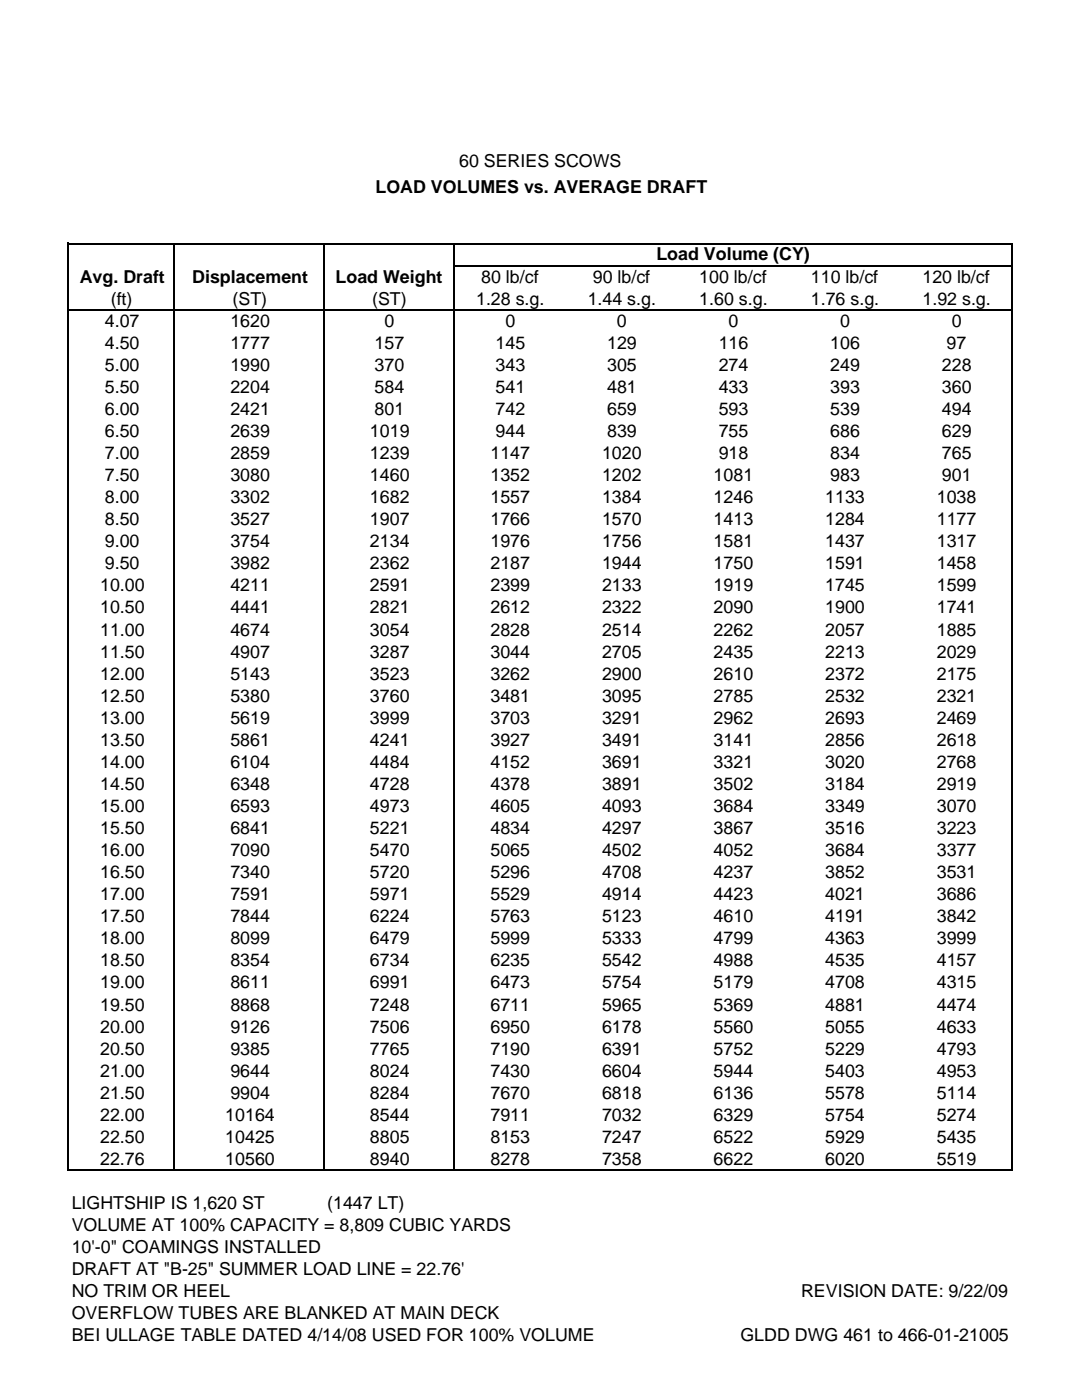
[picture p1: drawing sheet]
<svg xmlns="http://www.w3.org/2000/svg" width="216mm" height="279mm" viewBox="0 0 216 279" stroke-linecap="round" stroke-linejoin="round" font-family="sans-serif">
<defs><g id="words">
<g font-size="3.6">
<text x="91.6" y="33.4">60 SERIES SCOWS</text>
<text x="74.9" y="38.5">LOAD VOLUMES vs. AVERAGE DRAFT</text>
<text x="131" y="52">Load Volume (CY)</text>
<text x="15.9" y="56.4">Avg. Draft</text>
<text x="38.4" y="56.4">Displacement</text>
<text x="67" y="56.4">Load Weight</text>
<text x="96" y="56.4">80 lb/cf</text>
<text x="118.3" y="56.4">90 lb/cf</text>
<text x="139.5" y="56.4">100 lb/cf</text>
<text x="161.8" y="56.4">110 lb/cf</text>
<text x="184.1" y="56.4">120 lb/cf</text>
<text x="20.9" y="65.2">4.07</text>
<text x="22.1" y="60.8">(ft)</text>
<text x="46" y="65.2">1620</text>
<text x="46.4" y="60.8">(ST)</text>
<text x="74.3" y="60.8">(ST)</text>
<text x="76.7" y="65.2">0</text>
<text x="95" y="60.8">1.28 s.g.</text>
<text x="100.8" y="65.2">0</text>
<text x="117.3" y="60.8">1.44 s.g.</text>
<text x="123.1" y="65.2">0</text>
<text x="139.5" y="60.8">1.60 s.g.</text>
<text x="145.4" y="65.2">0</text>
<text x="161.8" y="60.8">1.76 s.g.</text>
<text x="167.6" y="65.2">0</text>
<text x="184.1" y="60.8">1.92 s.g.</text>
<text x="189.9" y="65.2">0</text>
<text x="20.9" y="69.6">4.50</text>
<text x="46" y="69.6">1777</text>
<text x="74.8" y="69.6">157</text>
<text x="98.9" y="69.6">145</text>
<text x="121.2" y="69.6">129</text>
<text x="143.4" y="69.6">116</text>
<text x="165.7" y="69.6">106</text>
<text x="188.9" y="69.6">97</text>
<text x="20.9" y="74">5.00</text>
<text x="46" y="74">1990</text>
<text x="74.8" y="74">370</text>
<text x="98.9" y="74">343</text>
<text x="121.2" y="74">305</text>
<text x="143.4" y="74">274</text>
<text x="165.7" y="74">249</text>
<text x="187.9" y="74">228</text>
<text x="20.9" y="78.4">5.50</text>
<text x="20.9" y="82.8">6.00</text>
<text x="46" y="78.4">2204</text>
<text x="46" y="82.8">2421</text>
<text x="74.8" y="78.4">584</text>
<text x="74.8" y="82.8">801</text>
<text x="98.9" y="78.4">541</text>
<text x="98.9" y="82.8">742</text>
<text x="121.2" y="78.4">481</text>
<text x="121.2" y="82.8">659</text>
<text x="143.4" y="78.4">433</text>
<text x="143.4" y="82.8">593</text>
<text x="165.7" y="78.4">393</text>
<text x="165.7" y="82.8">539</text>
<text x="187.9" y="78.4">360</text>
<text x="187.9" y="82.8">494</text>
<text x="20.9" y="87.2">6.50</text>
<text x="46" y="87.2">2639</text>
<text x="73.8" y="87.2">1019</text>
<text x="98.9" y="87.2">944</text>
<text x="121.2" y="87.2">839</text>
<text x="143.4" y="87.2">755</text>
<text x="165.7" y="87.2">686</text>
<text x="187.9" y="87.2">629</text>
<text x="20.9" y="91.6">7.00</text>
<text x="46" y="91.6">2859</text>
<text x="73.8" y="91.6">1239</text>
<text x="97.9" y="91.6">1147</text>
<text x="120.1" y="91.6">1020</text>
<text x="143.4" y="91.6">918</text>
<text x="165.7" y="91.6">834</text>
<text x="187.9" y="91.6">765</text>
<text x="20.9" y="96">7.50</text>
<text x="20.9" y="100.4">8.00</text>
<text x="46" y="96">3080</text>
<text x="46" y="100.4">3302</text>
<text x="73.8" y="96">1460</text>
<text x="73.8" y="100.4">1682</text>
<text x="97.9" y="96">1352</text>
<text x="97.9" y="100.4">1557</text>
<text x="120.1" y="96">1202</text>
<text x="120.1" y="100.4">1384</text>
<text x="142.4" y="96">1081</text>
<text x="142.4" y="100.4">1246</text>
<text x="164.7" y="100.4">1133</text>
<text x="165.7" y="96">983</text>
<text x="186.9" y="100.4">1038</text>
<text x="187.9" y="96">901</text>
<text x="20.9" y="104.8">8.50</text>
<text x="46" y="104.8">3527</text>
<text x="73.8" y="104.8">1907</text>
<text x="97.9" y="104.8">1766</text>
<text x="120.1" y="104.8">1570</text>
<text x="142.4" y="104.8">1413</text>
<text x="164.7" y="104.8">1284</text>
<text x="186.9" y="104.8">1177</text>
<text x="20.9" y="109.2">9.00</text>
<text x="20.9" y="113.6">9.50</text>
<text x="46" y="109.2">3754</text>
<text x="46" y="113.6">3982</text>
<text x="73.8" y="109.2">2134</text>
<text x="73.8" y="113.6">2362</text>
<text x="97.9" y="109.2">1976</text>
<text x="97.9" y="113.6">2187</text>
<text x="120.1" y="109.2">1756</text>
<text x="120.1" y="113.6">1944</text>
<text x="142.4" y="109.2">1581</text>
<text x="142.4" y="113.6">1750</text>
<text x="164.7" y="109.2">1437</text>
<text x="164.7" y="113.6">1591</text>
<text x="186.9" y="109.2">1317</text>
<text x="186.9" y="113.6">1458</text>
<text x="20" y="118">10.00</text>
<text x="46" y="118">4211</text>
<text x="73.8" y="118">2591</text>
<text x="97.9" y="118">2399</text>
<text x="120.1" y="118">2133</text>
<text x="142.4" y="118">1919</text>
<text x="164.7" y="118">1745</text>
<text x="186.9" y="118">1599</text>
<text x="20" y="122.4">10.50</text>
<text x="46" y="122.4">4441</text>
<text x="73.8" y="122.4">2821</text>
<text x="97.9" y="122.4">2612</text>
<text x="120.1" y="122.4">2322</text>
<text x="142.4" y="122.4">2090</text>
<text x="164.7" y="122.4">1900</text>
<text x="186.9" y="122.4">1741</text>
<text x="20" y="126.8">11.00</text>
<text x="20" y="131.2">11.50</text>
<text x="46" y="126.8">4674</text>
<text x="46" y="131.2">4907</text>
<text x="73.8" y="126.8">3054</text>
<text x="73.8" y="131.2">3287</text>
<text x="97.9" y="126.8">2828</text>
<text x="97.9" y="131.2">3044</text>
<text x="120.1" y="126.8">2514</text>
<text x="120.1" y="131.2">2705</text>
<text x="142.4" y="126.8">2262</text>
<text x="142.4" y="131.2">2435</text>
<text x="164.7" y="126.8">2057</text>
<text x="164.7" y="131.2">2213</text>
<text x="186.9" y="126.8">1885</text>
<text x="186.9" y="131.2">2029</text>
<text x="20" y="135.6">12.00</text>
<text x="46" y="135.6">5143</text>
<text x="73.8" y="135.6">3523</text>
<text x="97.9" y="135.6">3262</text>
<text x="120.1" y="135.6">2900</text>
<text x="142.4" y="135.6">2610</text>
<text x="164.7" y="135.6">2372</text>
<text x="186.9" y="135.6">2175</text>
<text x="20" y="140">12.50</text>
<text x="46" y="140">5380</text>
<text x="73.8" y="140">3760</text>
<text x="97.9" y="140">3481</text>
<text x="120.1" y="140">3095</text>
<text x="142.4" y="140">2785</text>
<text x="164.7" y="140">2532</text>
<text x="186.9" y="140">2321</text>
<text x="20" y="144.4">13.00</text>
<text x="20" y="148.8">13.50</text>
<text x="46" y="144.4">5619</text>
<text x="46" y="148.8">5861</text>
<text x="73.8" y="144.4">3999</text>
<text x="73.8" y="148.8">4241</text>
<text x="97.9" y="144.4">3703</text>
<text x="97.9" y="148.8">3927</text>
<text x="120.1" y="144.4">3291</text>
<text x="120.1" y="148.8">3491</text>
<text x="142.4" y="144.4">2962</text>
<text x="142.4" y="148.8">3141</text>
<text x="164.7" y="144.4">2693</text>
<text x="164.7" y="148.8">2856</text>
<text x="186.9" y="144.4">2469</text>
<text x="186.9" y="148.8">2618</text>
<text x="20" y="153.2">14.00</text>
<text x="46" y="153.2">6104</text>
<text x="73.8" y="153.2">4484</text>
<text x="97.9" y="153.2">4152</text>
<text x="120.1" y="153.2">3691</text>
<text x="142.4" y="153.2">3321</text>
<text x="164.7" y="153.2">3020</text>
<text x="186.9" y="153.2">2768</text>
<text x="20" y="157.6">14.50</text>
<text x="46" y="157.6">6348</text>
<text x="73.8" y="157.6">4728</text>
<text x="97.9" y="157.6">4378</text>
<text x="120.1" y="157.6">3891</text>
<text x="142.4" y="157.6">3502</text>
<text x="164.7" y="157.6">3184</text>
<text x="186.9" y="157.6">2919</text>
<text x="20" y="162.1">15.00</text>
<text x="20" y="166.5">15.50</text>
<text x="46" y="162.1">6593</text>
<text x="46" y="166.5">6841</text>
<text x="73.8" y="162.1">4973</text>
<text x="73.8" y="166.5">5221</text>
<text x="97.9" y="162.1">4605</text>
<text x="97.9" y="166.5">4834</text>
<text x="120.1" y="162.1">4093</text>
<text x="120.1" y="166.5">4297</text>
<text x="142.4" y="162.1">3684</text>
<text x="142.4" y="166.5">3867</text>
<text x="164.7" y="162.1">3349</text>
<text x="164.7" y="166.5">3516</text>
<text x="186.9" y="162.1">3070</text>
<text x="186.9" y="166.5">3223</text>
<text x="20" y="170.9">16.00</text>
<text x="46" y="170.9">7090</text>
<text x="73.8" y="170.9">5470</text>
<text x="97.9" y="170.9">5065</text>
<text x="120.1" y="170.9">4502</text>
<text x="142.4" y="170.9">4052</text>
<text x="164.7" y="170.9">3684</text>
<text x="186.9" y="170.9">3377</text>
<text x="20" y="175.3">16.50</text>
<text x="20" y="179.7">17.00</text>
<text x="46" y="175.3">7340</text>
<text x="46" y="179.7">7591</text>
<text x="73.8" y="175.3">5720</text>
<text x="73.8" y="179.7">5971</text>
<text x="97.9" y="175.3">5296</text>
<text x="97.9" y="179.7">5529</text>
<text x="120.1" y="175.3">4708</text>
<text x="120.1" y="179.7">4914</text>
<text x="142.4" y="175.3">4237</text>
<text x="142.4" y="179.7">4423</text>
<text x="164.7" y="175.3">3852</text>
<text x="164.7" y="179.7">4021</text>
<text x="186.9" y="175.3">3531</text>
<text x="186.9" y="179.7">3686</text>
<text x="20" y="184.1">17.50</text>
<text x="46" y="184.1">7844</text>
<text x="73.8" y="184.1">6224</text>
<text x="97.9" y="184.1">5763</text>
<text x="120.1" y="184.1">5123</text>
<text x="142.4" y="184.1">4610</text>
<text x="164.7" y="184.1">4191</text>
<text x="186.9" y="184.1">3842</text>
<text x="20" y="188.5">18.00</text>
<text x="46" y="188.5">8099</text>
<text x="73.8" y="188.5">6479</text>
<text x="97.9" y="188.5">5999</text>
<text x="120.1" y="188.5">5333</text>
<text x="142.4" y="188.5">4799</text>
<text x="164.7" y="188.5">4363</text>
<text x="186.9" y="188.5">3999</text>
<text x="20" y="192.9">18.50</text>
<text x="20" y="197.3">19.00</text>
<text x="46" y="192.9">8354</text>
<text x="46" y="197.3">8611</text>
<text x="73.8" y="192.9">6734</text>
<text x="73.8" y="197.3">6991</text>
<text x="97.9" y="192.9">6235</text>
<text x="97.9" y="197.3">6473</text>
<text x="120.1" y="192.9">5542</text>
<text x="120.1" y="197.3">5754</text>
<text x="142.4" y="192.9">4988</text>
<text x="142.4" y="197.3">5179</text>
<text x="164.7" y="192.9">4535</text>
<text x="164.7" y="197.3">4708</text>
<text x="186.9" y="192.9">4157</text>
<text x="186.9" y="197.3">4315</text>
<text x="20" y="201.7">19.50</text>
<text x="46" y="201.7">8868</text>
<text x="73.8" y="201.7">7248</text>
<text x="97.9" y="201.7">6711</text>
<text x="120.1" y="201.7">5965</text>
<text x="142.4" y="201.7">5369</text>
<text x="164.7" y="201.7">4881</text>
<text x="186.9" y="201.7">4474</text>
<text x="20" y="206.1">20.00</text>
<text x="46" y="206.1">9126</text>
<text x="73.8" y="206.1">7506</text>
<text x="97.9" y="206.1">6950</text>
<text x="120.1" y="206.1">6178</text>
<text x="142.4" y="206.1">5560</text>
<text x="164.7" y="206.1">5055</text>
<text x="186.9" y="206.1">4633</text>
<text x="20" y="210.5">20.50</text>
<text x="20" y="214.9">21.00</text>
<text x="46" y="210.5">9385</text>
<text x="46" y="214.9">9644</text>
<text x="73.8" y="210.5">7765</text>
<text x="73.8" y="214.9">8024</text>
<text x="97.9" y="210.5">7190</text>
<text x="97.9" y="214.9">7430</text>
<text x="120.1" y="210.5">6391</text>
<text x="120.1" y="214.9">6604</text>
<text x="142.4" y="210.5">5752</text>
<text x="142.4" y="214.9">5944</text>
<text x="164.7" y="210.5">5229</text>
<text x="164.7" y="214.9">5403</text>
<text x="186.9" y="210.5">4793</text>
<text x="186.9" y="214.9">4953</text>
<text x="20" y="219.3">21.50</text>
<text x="46" y="219.3">9904</text>
<text x="73.8" y="219.3">8284</text>
<text x="97.9" y="219.3">7670</text>
<text x="120.1" y="219.3">6818</text>
<text x="142.4" y="219.3">6136</text>
<text x="164.7" y="219.3">5578</text>
<text x="186.9" y="219.3">5114</text>
<text x="20" y="223.7">22.00</text>
<text x="45" y="223.7">10164</text>
<text x="73.8" y="223.7">8544</text>
<text x="97.9" y="223.7">7911</text>
<text x="120.1" y="223.7">7032</text>
<text x="142.4" y="223.7">6329</text>
<text x="164.7" y="223.7">5754</text>
<text x="186.9" y="223.7">5274</text>
<text x="20" y="228.1">22.50</text>
<text x="20" y="232.5">22.76</text>
<text x="45" y="228.1">10425</text>
<text x="45" y="232.5">10560</text>
<text x="73.8" y="228.1">8805</text>
<text x="73.8" y="232.5">8940</text>
<text x="97.9" y="228.1">8153</text>
<text x="97.9" y="232.5">8278</text>
<text x="120.1" y="228.1">7247</text>
<text x="120.1" y="232.5">7358</text>
<text x="142.4" y="228.1">6522</text>
<text x="142.4" y="232.5">6622</text>
<text x="164.7" y="228.1">5929</text>
<text x="164.7" y="232.5">6020</text>
<text x="186.9" y="228.1">5435</text>
<text x="186.9" y="232.5">5519</text>
<text x="14.3" y="241.3">LIGHTSHIP IS 1,620 ST</text>
<text x="14.3" y="245.7">VOLUME AT 100% CAPACITY = 8,809 CUBIC YARDS</text>
<text x="65.3" y="241.3">(1447 LT)</text>
<text x="14.3" y="250.1">10'-0&quot; COAMINGS INSTALLED</text>
<text x="14.3" y="254.5">DRAFT AT &quot;B-25&quot; SUMMER LOAD LINE = 22.76'</text>
<text x="14.3" y="258.9">NO TRIM OR HEEL</text>
<text x="14.3" y="263.3">OVERFLOW TUBES ARE BLANKED AT MAIN DECK</text>
<text x="159.9" y="258.9">REVISION DATE: 9/22/09</text>
<text x="14.3" y="267.7">BEI ULLAGE TABLE DATED 4/14/08 USED FOR 100% VOLUME</text>
<text x="147.7" y="267.7">GLDD DWG 461 to 466-01-21005</text>
</g>
</g></defs>
<path d="M13.6 48.4v185.3M13.8 48.6h188.2M34.8 48.8v184.9M64.6 48.8v184.9M90.5 48.8v184.9M90.7 53h111.3M201.8 48.8v184.9M13.8 61.8h188.2M13.8 233.5h188.2" fill="none" stroke="#000" stroke-width=".34"/>
<use href="#words"/>
</svg>
